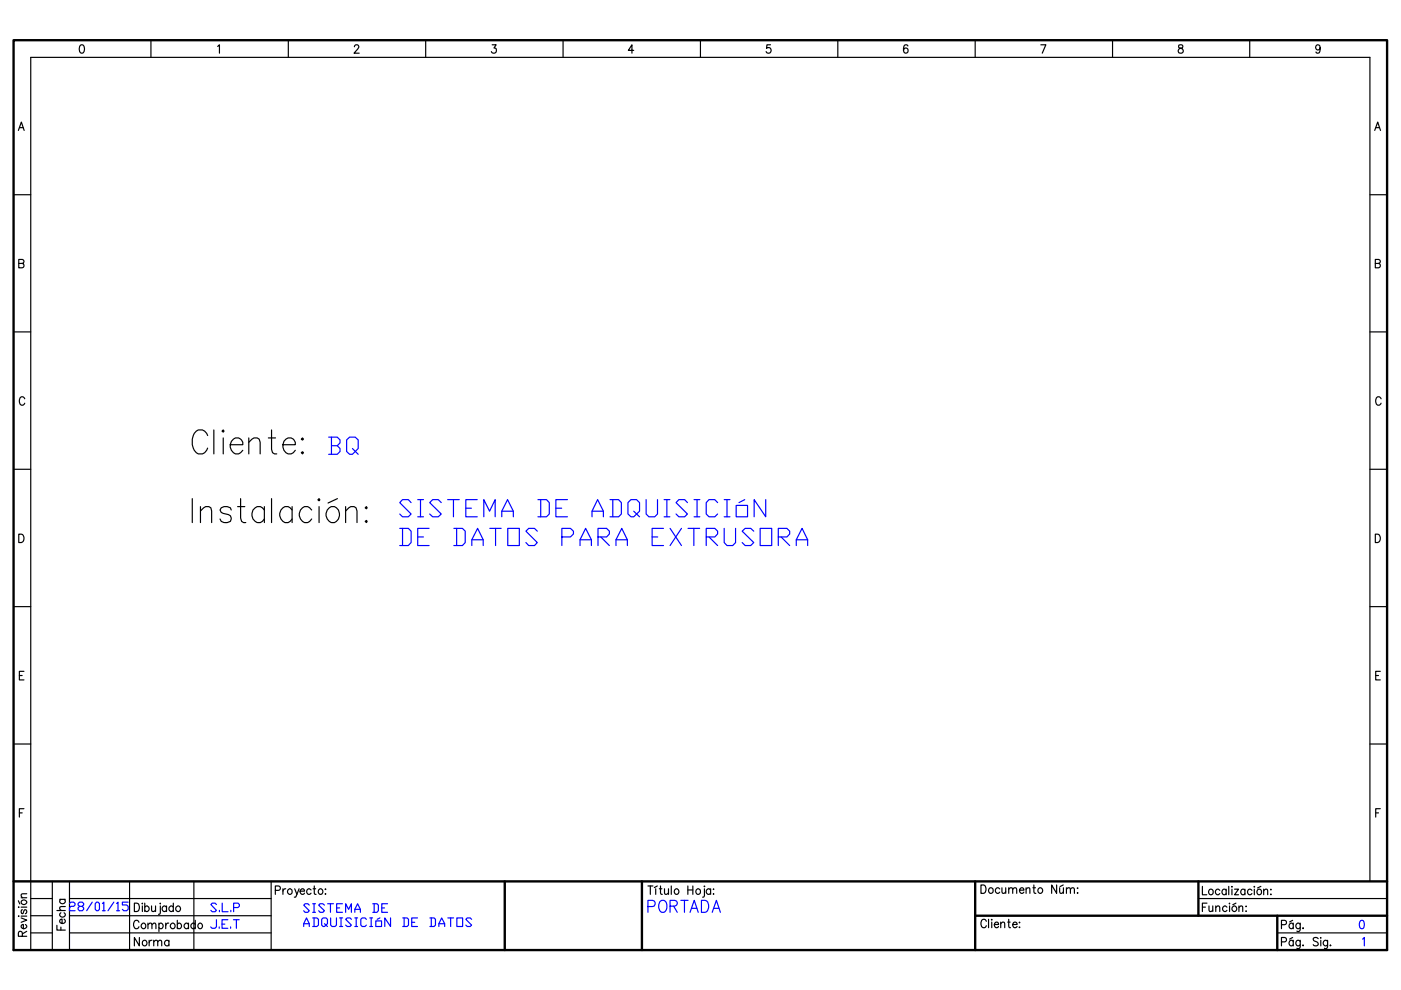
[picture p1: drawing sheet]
<svg xmlns="http://www.w3.org/2000/svg" width="297mm" height="210mm" viewBox="0 0 297 210" stroke-linecap="round" stroke-linejoin="round" font-family="sans-serif">
<!-- layer: Caddy_1 -->
<g fill="none" stroke="#00f" stroke-width=".25">
<path d="M137.4 192.2h.9a.66 .66 0 0 0 .6-.6 .66 .66 0 0 0-.6-.7h-.9v2.5M139.9 191.2l.4-.3a1.29 1.29 0 0 1 1.1 .8 1.29 1.29 0 0 1-.2 1.4l-.4 .3h-.5l-.4-.3a1.85 1.85 0 0 1 0-1.9zM142.1 192.1h.9a.66 .66 0 0 0 .6-.7l-.2-.4-.4-.1h-.9v2.5M142.8 192.1l.8 1.3M144.4 190.9h1.5M145.1 190.9v2.5M146.3 193.4l.9-2.5 .8 2.5M146.6 192.6h1.1M148.7 190.9h.8a1.41 1.41 0 0 1 .8 1.3 1.41 1.41 0 0 1-.8 1.2h-.8zM151 193.4l.9-2.5 .8 2.5M151.3 192.6h1.1M288.5 195.2l.3-.1a1.13 1.13 0 0 1 0 1.8l-.3-.1a1.37 1.37 0 0 1 0-1.6z"/>
<path d="M288.9 199.1l.4-.3v1.7"/>
</g>
<g fill="none" stroke="#000" stroke-width=".25">
<path d="M17.1 9.6l.3-.1a1.07 1.07 0 0 1 0 1.8h-.1a1.17 1.17 0 0 1-.2-1.7zM32 8.5v3.7M46.1 9.8l.4-.3v1.8M61.1 8.5v3.7M75.1 9.9l.3-.4 .6 .2a.55 .55 0 0 1-.2 .7l-.7 .9h1.1M90.3 8.5v3.7M104.4 9.5h.8l-.5 .7a.56 .56 0 0 1 .5 .9 .56 .56 0 0 1-1-.2M119.4 8.5v3.7M134.4 10.7h-1.2l.8-1.2v1.8M148.5 8.5v3.7M163.4 9.5h-.8l-.1 .8a.57 .57 0 0 1 .9 0 .57 .57 0 0 1-.1 .8 .57 .57 0 0 1-.9-.2M177.6 8.5v3.7"/>
<path d="M192.5 9.8a.47 .47 0 0 0-.7-.2l-.2 .2a1.07 1.07 0 0 0 .4 1.5 .52 .52 0 0 0 .6-.5 .52 .52 0 0 0-.5-.6 .52 .52 0 0 0-.5 .5M206.8 8.5v3.7M220.7 9.5h1l-.7 1.8M235.9 8.5v3.7M249.9 9.6v.5l.2 .1a.57 .57 0 0 1 .8 .5 .57 .57 0 0 1-.7 .6 .52 .52 0 0 1-.4-.6 .52 .52 0 0 1 .4-.4l.5-.2 .1-.3a.57 .57 0 0 0-.9-.2zM265 8.5v3.7M279.9 10.1a.49 .49 0 0 1-.7 .4 .49 .49 0 0 1-.2-.8 .49 .49 0 0 1 .8 .1l.1 .3a.86 .86 0 0 1-.6 1.2l-.3-.3M3.9 27.7l.6-1.8 .6 1.8M4.1 27.1h.8M291.5 27.7l.6-1.8 .6 1.8M291.7 27.1h.8M2.9 41.3h3.6"/>
<path d="M4 55h.7l.3 .2 .1 .3-.4 .4a.47 .47 0 0 1 .4 .4 .47 .47 0 0 1-.4 .5h-.7zM4 55.9h.7M290.4 41.3h3.7M291.6 55h.7l.3 .2 .1 .3-.4 .4a.47 .47 0 0 1 .4 .4 .47 .47 0 0 1-.4 .5h-.7zM291.6 55.9h.7M2.9 70.4h3.6M290.4 70.4h3.7M2.9 99.5h3.6M5.2 84.6a.57 .57 0 0 0-.8-.4 1.14 1.14 0 0 0 .1 1.7 .61 .61 0 0 0 .7-.4M44 92.3a1.56 1.56 0 0 0-1.5-1.2 1.56 1.56 0 0 0-1.5 1.2 3.1 3.1 0 0 0 1 3.9 1.62 1.62 0 0 0 2-1.2M45.3 91.2v5M47.1 91.4l.2-.2 .2 .2-.2 .2z"/>
<path d="M47.3 92.9v3.3M48.8 94.3h2.7a1.27 1.27 0 0 0-.9-1.4 1.27 1.27 0 0 0-1.5 .7 1.72 1.72 0 0 0-.1 1.8 1.72 1.72 0 0 0 1.6 .8l.9-.7M52.7 93.8l1.1-.9h.7l.4 .2 .3 .7v2.4M52.7 92.9v3.3M56.9 92.9h1.5M57.6 91.2v4.1l.2 .7 .4 .2h.5M60 94.3h2.6a1.27 1.27 0 0 0-.9-1.4 1.27 1.27 0 0 0-1.5 .7 1.72 1.72 0 0 0-.1 1.8 1.72 1.72 0 0 0 1.6 .8l.5-.2 .4-.5M63.9 96l.2-.2 .2 .2-.2 .2zM63.9 93.1l.2-.2 .2 .2-.2 .2zM290.4 99.5h3.7M292.8 84.6a.57 .57 0 0 0-.8-.4 1.14 1.14 0 0 0 .1 1.7 .61 .61 0 0 0 .7-.4M4 113.3a.91 .91 0 0 1 1.1 .8 .91 .91 0 0 1-1.1 .9z"/>
<path d="M40.8 105.7v5.1M42.5 108.3l1.1-.9h.7l.4 .3 .2 .6v2.5M42.5 107.4v3.4M49 108.1l-.1-.4a1.45 1.45 0 0 0-2.2 .4l.2 .5 1.5 .5a.94 .94 0 0 1 .5 1.4 1.42 1.42 0 0 1-2.2-.5M50.4 107.4h1.5M51 105.7v4.1l.2 .7 .4 .3h.5M56 108.1a1.45 1.45 0 0 0-1.8-.6 1.45 1.45 0 0 0-.8 1.9 1.38 1.38 0 0 0 1.1 1.4 1.38 1.38 0 0 0 1.5-.8M56 107.4v3.4M57.6 105.7v5.1M61.9 108.1a1.39 1.39 0 0 0-1.6-.7 1.39 1.39 0 0 0-1 1.5 1.5 1.5 0 0 0 .5 1.5 1.5 1.5 0 0 0 1.7 .1l.4-.5M61.9 107.4v3.4M66.1 108.1a1.39 1.39 0 0 0-1.6-.7 1.39 1.39 0 0 0-1 1.5 1.5 1.5 0 0 0 .5 1.5 1.5 1.5 0 0 0 1.7 .1l.4-.5"/>
<path d="M67.4 106l.2-.3 .2 .3-.2 .2zM67.6 107.4v3.4M69.8 107.7a1.47 1.47 0 0 1 1.7 .1 1.47 1.47 0 0 1 .5 1.6 1.42 1.42 0 0 1-1.5 1.4 1.42 1.42 0 0 1-1.4-1.4l.3-1.3zM71.5 105.7l-1.9 1M73.3 108.3l1.1-.9h.7l.4 .3 .2 .6v2.5M73.3 107.4v3.4M77.4 110.5l.3-.2 .2 .2-.2 .3zM77.4 107.7l.3-.3 .2 .3-.2 .2zM291.6 113.3a.91 .91 0 0 1 1.1 .8 .91 .91 0 0 1-1.1 .9zM2.9 128.6h3.6M290.4 128.6h3.7M2.9 157.7h3.6"/>
<path d="M4.1 143.2h.6M5.1 142.3h-1v1.9h1M290.4 157.7h3.7M291.7 143.2h.6M292.7 142.3h-1v1.9h1M4.1 172.4h.6M5.1 171.5h-1v1.7M291.7 172.4h.6M292.7 171.5h-1v1.7M2.9 186.9h3.6M3.9 194.2h.1zM3.9 192.3h.1z"/>
<path d="M3.9 191l.3 .7M4.5 194.6l1.2 .5-1.2 .5M4.5 192.3h1.2M4.5 194.2h1.2M4.5 190.3h1.2M4.6 191a.59 .59 0 0 1 .9-.2 .59 .59 0 0 1 0 1 .59 .59 0 0 1-.9-.2zM4.7 198.5v-.9l-.3-.1h-.4l-.1 1h1.8M4.7 192.9a.47 .47 0 0 0-.2 .4 .47 .47 0 0 0 .2 .4l.2-.1 .3-.7h.3a.49 .49 0 0 1-.1 .8M5.4 196a.54 .54 0 0 1 0 .9 .54 .54 0 0 1-.8-.2v-.6l.4-.1v.9M5.7 189.5l-1.1 .1-.1 .4 .3 .3M5.7 197.5l-1 .5M6.5 197.8h4.6"/>
<path d="M6.5 190.5h4.6M6.5 194.2h4.6M11.1 186.9v14.5M12.1 196.2v1h1.7M12.1 193.1h1.7M12.7 190.7h1.1M12.9 193.5a.53 .53 0 0 0 0 .8 .53 .53 0 0 0 .7 0 .53 .53 0 0 0 0-.8M12.9 190.7a.53 .53 0 0 0 0 .8 .53 .53 0 0 0 .7 0 .53 .53 0 0 0 0-.8M12.9 196.6v.6M13.6 194.9a.53 .53 0 0 1 .1 .7 .53 .53 0 0 1-.8 .1 .53 .53 0 0 1-.1-.7l.4-.1v.9M13.8 192.2l-1.1 .1v.4l.3 .4M14.7 197.8h42.8"/>
<path d="M14.7 190.5h42.8M14.7 186.9v14.5M14.7 194.2h42.8M27.5 186.9v14.5M28.5 191.5a.9 .9 0 0 1 1.1 .9 .9 .9 0 0 1-1.1 .9zM29.5 195.6a.59 .59 0 0 0-.8-.5 .59 .59 0 0 0-.4 .7v.4a.59 .59 0 0 0 .5 .7 .59 .59 0 0 0 .7-.4M29.5 198.8v1.7l-1-1.7v1.7M30 196a.51 .51 0 0 1 .8-.1 .51 .51 0 0 1 0 .8 .51 .51 0 0 1-.8 0zM30.1 191.6h.1zM30.2 192.1v1.2M30.2 199.6a.53 .53 0 0 1 .8 0 .53 .53 0 0 1 0 .7 .53 .53 0 0 1-.8 0zM30.7 192.3a.53 .53 0 0 1 .8 0 .53 .53 0 0 1 0 .8 .53 .53 0 0 1-.8-.1"/>
<path d="M30.7 191.5v1.8M31.4 196.1l.3-.4 .5 .1v1.1M31.4 195.7v1.2M31.6 199.4v1.1M32.1 192.1v.9a.38 .38 0 0 0 .7 .2l.2-.2M32.2 199.4a.5 .5 0 0 0-.6 .5M32.2 196.1l.4-.4h.3l.2 .4v.8M32.6 199.7l.4-.3h.4v1.1M32.6 199.4v1.1M33 192.1v1.2M33.4 199.7l.4-.3h.4l.1 1.1M33.7 196a.56 .56 0 0 1 .9 .2 .56 .56 0 0 1-.6 .7l-.3-.2"/>
<path d="M33.7 195.7v1.8M33.9 191.6h.1zM34 192.1v1.5l-.1 .2-.3 .1M35.1 195.7v1.2M35.3 192.3a.53 .53 0 0 0-.8 0 .53 .53 0 0 0 0 .8 .53 .53 0 0 0 .8-.1M35.3 192.1v1.2M35.8 195.7a.58 .58 0 0 0-.7 .5M35.8 199.6a.53 .53 0 0 0-.8 0 .53 .53 0 0 0 0 .7 .53 .53 0 0 0 .8 0M35.8 199.4v1.1M36.7 192.3a.53 .53 0 0 0-.7 0 .53 .53 0 0 0 0 .8 .53 .53 0 0 0 .7-.1M36.7 191.5v1.8M37.6 196a.56 .56 0 0 1 .9 .2 .56 .56 0 0 1-.6 .7l-.3-.2"/>
<path d="M37.6 195.1v1.8M40 196a.53 .53 0 0 0-.8-.1 .53 .53 0 0 0 0 .8 .53 .53 0 0 0 .8 0M40 195.7v1.2M41.1 186.9v14.5M41.4 196a.53 .53 0 0 0-.8-.1 .53 .53 0 0 0 0 .8 .53 .53 0 0 0 .8 0M41.4 195.1v1.8M42 196a.51 .51 0 0 1 .8-.1 .51 .51 0 0 1 0 .8 .51 .51 0 0 1-.8 0zM57.5 186.9v14.5M58.4 188.8h.7a.47 .47 0 0 0 .4-.5 .47 .47 0 0 0-.4-.5h-.7v1.8M60 188.4v1.2M60.6 188.4l-.4 .2-.2 .3M61 188.7a.51 .51 0 0 1 .8 0 .51 .51 0 0 1 0 .7 .51 .51 0 0 1-.8 0z"/>
<path d="M62.5 188.4l.4 1.2M63.4 188.4l-.7 1.7-.3 .1M63.6 188.9h1a.47 .47 0 0 0-.5-.5 .47 .47 0 0 0-.5 .5l.1 .5a.47 .47 0 0 0 .4 .2 .47 .47 0 0 0 .5-.2M66 188.7a.53 .53 0 0 0-.8-.1 .53 .53 0 0 0 0 .8 .53 .53 0 0 0 .8 0M66.4 188.4h.5M66.6 187.8l.1 1.7 .3 .1M67.6 188.7a.51 .51 0 0 1 .7 0 .51 .51 0 0 1 0 .7 .51 .51 0 0 1-.7 0zM68.9 189.5h.2zM69 188.4v.2zM137.4 187.8h1M137.9 187.8v1.8M139 188.4v1.2"/>
<path d="M139.4 187.8l-.7 .4M139.8 188.4h.5M140 187.8v1.5l.1 .2 .3 .1M140.9 188.4l.1 1.1 .3 .1 .4-.3M141.7 188.4v1.2M142.3 187.8v1.8M143 188.7a.51 .51 0 0 1 .8 0 .51 .51 0 0 1 0 .7 .51 .51 0 0 1-.8 0zM145.8 187.8v1.8M145.8 188.7h1.1M146.9 187.8v1.8M147.6 188.7a.51 .51 0 0 1 .8 0 .51 .51 0 0 1 0 .7 .51 .51 0 0 1-.8 0zM149.3 187.9h.1z"/>
<path d="M149.4 188.4v1.5l-.1 .2-.3 .1M150.7 188.7a.53 .53 0 0 0-.8-.1 .53 .53 0 0 0 0 .8 .53 .53 0 0 0 .8 0M150.7 188.4v1.2M151.2 189.5h.1zM151.3 188.4v.2zM208 187.6a.91 .91 0 0 1 1.1 .9 .91 .91 0 0 1-1.1 .9zM209.1 195.3a.59 .59 0 0 0-.7-.4 .59 .59 0 0 0-.4 .7v.4a.59 .59 0 0 0 .4 .7 .59 .59 0 0 0 .7-.4M209.6 194.9v1.8M209.8 188.3a.55 .55 0 0 1 .8 .5 .55 .55 0 0 1-.8 .5l-.2-.4zM210.2 195h.2zM210.3 195.5v1.2M210.8 196h.9l-.1-.3a.51 .51 0 0 0-.7 .1 .51 .51 0 0 0 .1 .7 .51 .51 0 0 0 .7-.1"/>
<path d="M212 188.5a.53 .53 0 0 0-.8-.1 .53 .53 0 0 0 0 .8 .53 .53 0 0 0 .8 0M212.2 195.8l.4-.3 .3 .1 .1 1.1M212.2 195.5v1.2M212.4 188.2l.1 1.1 .4 .1 .3-.3M213.2 188.2v1.2M213.7 195.5h.5M213.9 188.6l.3-.4 .4 .1 .1 1.1M213.9 194.9v1.5l.1 .2 .2 .1M213.9 188.2v1.2M214.7 188.6l.4-.4 .4 .1 .1 1.1M214.7 196h.9a.47 .47 0 0 0-.4-.5 .47 .47 0 0 0-.5 .5v.2a.49 .49 0 0 0 .4 .5 .49 .49 0 0 0 .5-.3M216.1 196.6h.1z"/>
<path d="M216.1 195.6h.1zM216.2 188.7h.9a.47 .47 0 0 0-.5-.5 .47 .47 0 0 0-.4 .5v.2a.49 .49 0 0 0 .3 .5 .49 .49 0 0 0 .6-.2M217.6 188.6l.3-.4 .4 .1 .1 1.1M217.6 188.2v1.2M219 188.2h.5M219.2 187.6v1.5l.1 .2 .3 .1M220.1 188.5a.53 .53 0 0 1 .8-.1 .53 .53 0 0 1 0 .8 .53 .53 0 0 1-.8 0zM224 187.6v1.8l-1-1.8v1.8M224.7 188.2v1.1l.4 .1 .4-.3M225.4 187.6l-.7 .4M225.5 188.2v1.2M226.1 188.6l.4-.4 .4 .1v1.1"/>
<path d="M226.1 188.2v1.2M226.9 188.6l.4-.4 .4 .1 .1 1.1M228.4 189.3h.2zM228.4 188.3h.2zM254.1 190.5h40M254.9 187.9v1.8h1M254.9 192.3h.7M255.9 191.5h-1v1.8M256.3 192.1l.1 1.1 .4 .1 .3-.3M256.5 188.6a.55 .55 0 0 1 .7 .5 .55 .55 0 0 1-.7 .5l-.3-.4zM257.1 192.1v1.2M257.8 192.4l.3-.3 .4 .1 .1 1.1"/>
<path d="M257.8 192.1v1.2M258.6 188.8a.53 .53 0 0 0-.8-.1 .53 .53 0 0 0 0 .8 .53 .53 0 0 0 .8 0M260 188.8a.56 .56 0 0 0-1 .2 .56 .56 0 0 0 .7 .7l.3-.2M260 188.5v1.2M260.1 192.3a.53 .53 0 0 0-.7 0 .53 .53 0 0 0 0 .8 .53 .53 0 0 0 .7-.1M260.5 187.9v1.8M260.6 191.6h.1zM260.7 192.1v1.2M261.1 188h.2zM261.2 188.5v1.2M261.7 188.5h.9l-.9 1.2h.9M262 191.5l-.6 .3"/>
<path d="M262.7 192.4l.4-.3 .3 .1 .1 1.1M262.7 192.1v1.2M263.9 188.8a.56 .56 0 0 0-.9 .2 .56 .56 0 0 0 .7 .7l.2-.2M263.9 188.5v1.2M264.1 193.2h.1zM264.2 192.1v.1zM265.4 188.8a.53 .53 0 0 0-.7-.1 .53 .53 0 0 0 0 .8 .53 .53 0 0 0 .7 0M265.9 188h.1zM265.9 188.5v1.2M266.7 188.6a.55 .55 0 0 1 .8 .5 .55 .55 0 0 1-.8 .5l-.2-.4zM267.3 187.9l-.7 .4M267.9 188.9l.4-.4 .4 .1 .1 1.1"/>
<path d="M267.9 188.5v1.2M269.4 189.6h.1zM269.4 188.6h.1zM270.8 197.8h23.3M271.7 196.1h.7a.47 .47 0 0 0 .4-.5 .47 .47 0 0 0-.4-.5h-.7v1.8M271.7 199.7h.7a.47 .47 0 0 0 .4-.5 .47 .47 0 0 0-.4-.4h-.7v1.7M274.1 195.1l-.7 .4M274.1 198.8l-.7 .3M274.2 196a.56 .56 0 0 0-.9 .2 .56 .56 0 0 0 .6 .7l.3-.2M274.2 199.6a.56 .56 0 0 0-.9 .2 .56 .56 0 0 0 .6 .7l.3-.2M274.2 195.7v1.2M274.2 199.4v1.1"/>
<path d="M275.7 196a.53 .53 0 0 0-.8-.1 .53 .53 0 0 0 0 .8 .53 .53 0 0 0 .8 0M275.7 195.7l-.1 1.6-.2 .2-.4-.1M275.7 199.6a.53 .53 0 0 0-.8 0 .53 .53 0 0 0 0 .7 .53 .53 0 0 0 .8 0M275.7 199.4l-.1 1.6-.2 .1h-.4M276.2 196.8h.2zM279.5 199a.58 .58 0 0 0-.6-.3 .58 .58 0 0 0-.5 .5l.2 .2 .7 .4a.42 .42 0 0 1 .2 .4 .42 .42 0 0 1-.4 .3h-.5l-.2-.2M280 198.9h.1zM280 199.4v1.1M281.5 199.6a.53 .53 0 0 0-.8 0 .53 .53 0 0 0 0 .7 .53 .53 0 0 0 .8 0M281.5 199.4l-.1 1.6-.2 .1h-.4M290.4 186.9v-174.7h-283.9v189.2M276.3 200.4v.1z"/>
<path d="M282.1 200.4v.1z"/>
<circle cx="36.6" cy="196.4" r=".56"/>
<circle cx="37.7" cy="192.7" r=".55"/>
<circle cx="261.7" cy="192.7" r=".56"/>
</g>
<path d="M2.9 8.5h291.2v192.9h-291.2zM2.9 186.9h291.2M107 186.9v14.5M136.1 186.9v14.5M206.8 186.9v14.5M206.8 194.2h87.3M254.1 186.9v7.3M270.8 194.2v7.2" fill="none" stroke="#000" stroke-width=".5"/>
<!-- layer: 0 -->
<g fill="none" stroke="#00f" stroke-width=".25">
<path d="M69.7 92.7h1.8l.6 .6v.6l-.6 .6 .6 .6v.6l-.6 .6h-1.8M70.3 92.7v3.6M70.3 94.5h1.2M73.5 93.3l.6-.6h1.2l.6 .6v1.8l-1.2 1.2h-.6l-.6-.6zM74.7 95.1l1.2 1.2M84.8 112h1.8l.6 .6v2.4l-.6 .7h-1.8M85.3 112v3.7M87.2 106.6l-.6-.7h-1.3l-.5 .7 2.4 2.4-.6 .6h-1.3l-.5-.6M88.6 109.6h1.2M88.6 105.9h1.2M88.6 113.8h1.2M89.2 105.9v3.7"/>
<path d="M91 112h-2.4v3.7h2.4M93.6 106.6l-.7-.7h-1.2l-.6 .7 2.5 2.4-.7 .6h-1.2l-.6-.6M94.9 105.9h2.5M96.1 105.9v3.7M96.2 112h1.8l.6 .6v2.4l-.6 .7h-1.8M96.8 112v3.7M98.8 107.8h1.1M100 115.7v-1.3l1.3-2.4 1.1 2.4v1.3M100 114.4h2.4M101.2 105.9h-2.4v3.7h2.4M102.6 109.6v-3.7l1.2 2.5 1.2-2.5v3.7M103.8 112h2.5"/>
<path d="M105.1 112v3.7M106.4 109.6v-1.2l1.2-2.5 1.2 2.5v1.2M106.4 108.4h2.4M107.7 112h2.4v3.7h-2.4zM113.9 112.6l-.6-.6h-1.2l-.6 .6 2.4 2.4-.6 .7h-1.2l-.6-.7M114 105.9h1.9l.6 .7v2.4l-.6 .6h-1.9M114.6 105.9v3.7M117.9 107.8h1.2M119.1 113.8h1.8l.7-.6v-.6l-.7-.6h-1.8v3.7M120.3 105.9h-2.4v3.7h2.4M123 115.7v-1.3l1.2-2.4 1.2 2.4v1.3M123 114.4h2.4"/>
<path d="M125.5 109.6v-1.2l1.2-2.5 1.2 2.5v1.2M125.5 108.4h2.4M126.8 113.8h1.8l.6-.6v-.6l-.6-.6h-1.8v3.7M127.4 113.8l1.8 1.9M129.3 105.9h1.8l.6 .7v2.4l-.6 .6h-1.8M129.9 105.9v3.7M130.6 115.7v-1.3l1.2-2.4 1.2 2.4v1.3M130.6 114.4h2.4M133.1 106.6l.7-.7h1.2l.6 .7v1.8l-1.2 1.2h-.6l-.7-.6zM134.4 108.4l1.2 1.2M137 105.9v3.1l.6 .6h1.2l.6-.6v-3.1M138.3 113.8h1.1"/>
<path d="M140.7 112h-2.4v3.7h2.4M140.8 109.6h1.2M140.8 105.9h1.2M141.4 105.9v3.7M142.1 112l2.4 3.7M144.5 112l-2.4 3.7M145.8 106.6l-.6-.7h-1.3l-.6 .7 2.5 2.4-.6 .6h-1.3l-.6-.6M145.9 112h2.4M147.1 112v3.7M147.2 109.6h1.2M147.2 105.9h1.2M147.8 105.9v3.7"/>
<path d="M149.7 113.8h1.9l.5-.6v-.6l-.5-.6h-1.9v3.7M150.3 113.8l1.8 1.9M152.1 106.6l-.5-.7h-1.3l-.6 .7v2.4l.6 .6h1.3l.5-.6M153.5 112v3l.6 .7h1.3l.6-.7v-3M153.5 109.6h1.3M153.5 105.9h1.3M154.1 105.9v3.7M156.1 107.2h2.4v2.4h-2.4zM157.9 105.9l-1.2 .7M159.8 112.6l-.6-.6h-1.2l-.6 .6 2.4 2.4-.6 .7h-1.2l-.6-.7M161.2 112h2.4v3.7h-2.4zM162.3 105.9v3.7l-2.4-3.7v3.7"/>
<path d="M165 113.8h1.8l.6-.6v-.6l-.6-.6h-1.8v3.7M165.6 113.8l1.8 1.9M168.8 115.7v-1.3l1.3-2.4 1.1 2.4v1.3M168.8 114.4h2.4M14.7 191.6l.3-.3h.6l.3 .3v.3l-.3 .3h-.6l-.3 .3v.6h1.2M16.8 192.2l-.2 .3v.3l.2 .3h.6l.3-.3v-.3l-.3-.3h-.6l-.2-.3v-.3l.2-.3h.6l.3 .3v.3l-.3 .3M19.6 191.3l-1.2 1.8M20.2 191.6l.3-.3h.3l.3 .3v1.2l-.3 .3h-.3l-.3-.3zM21.7 191.6l.3-.3v1.8M21.7 193.1h.6M24.1 191.3l-1.2 1.8M24.7 191.6l.3-.3v1.8"/>
<path d="M24.7 193.1h.7M27.2 191.3h-1.2v.6h.8l.4 .3v.6l-.4 .3h-.6l-.2-.3M45.9 191.8l-.3-.3h-.6l-.3 .3 1.2 1.2-.3 .3h-.6l-.3-.3M45.9 195v1.5l-.3 .3h-.6l-.3-.3M46.5 196.5v.3M46.5 193v.3M47.1 195.9h.6M47.1 191.5v1.8h1.2M48.3 195h-1.2v1.8h1.2M48.9 196.5v.3M48.9 193v.3M49.5 195h1.2"/>
<path d="M49.5 192.4h1l.3-.3v-.3l-.3-.3h-1v1.8M50.1 195v1.8M64.4 196.4v-.6l.6-1.2 .6 1.2v.6M64.4 195.8h1.2M65.6 191.9l-.3-.3h-.6l-.3 .3 1.2 1.2-.3 .3h-.6l-.3-.3M66.3 194.6h.9l.3 .3v1.2l-.3 .3h-.9M66.3 193.4h.6M66.3 191.6h.6M66.6 191.6v1.8M66.6 194.6v1.8M68.2 194.9l.3-.3h.6l.3 .3v.9l-.6 .6h-.3l-.3-.3zM68.8 191.9l-.3-.3h-.6l-.3 .3 1.2 1.2-.3 .3h-.6l-.3-.3"/>
<path d="M68.8 195.8l.6 .6M69.5 191.6h1.2M70.1 191.6v1.8M70.1 194.6v1.5l.3 .3h.6l.3-.3v-1.5M71.4 192.5h.6M72 196.4h.6M72 194.6h.6M72.3 194.6v1.8M72.6 191.6h-1.2v1.8h1.2M73.3 193.4v-1.8l.6 1.2 .6-1.2v1.8M74.5 194.9l-.3-.3h-.6l-.3 .3 1.2 1.2-.3 .3h-.6l-.3-.3M75.2 193.4v-.6l.6-1.2 .6 1.2v.6"/>
<path d="M75.2 192.8h1.2M75.2 196.4h.6M75.2 194.6h.6M75.5 194.6v1.8M77.7 194.9l-.3-.3h-.6l-.3 .3v1.2l.3 .3h.6l.3-.3M78.4 196.4h.6M78.4 194.6h.6M78.7 194.6v1.8M79 191.6h.9l.3 .3v1.2l-.3 .3h-.9M79.3 191.6v1.8M79.7 195.3h1.2v1.1h-1.2zM80.6 194.6l-.6 .3"/>
<path d="M80.9 192.5h.6M82.2 191.6h-1.3v1.8h1.3M82.8 194.6v1.8l-1.2-1.8v1.8M85.4 194.6h.9l.3 .3v1.2l-.3 .3h-.9M85.7 194.6v1.8M87.3 195.6h.6M88.5 194.6h-1.2v1.8h1.2M91.1 194.6h.9l.3 .3v1.2l-.3 .3h-.9M91.4 194.6v1.8M93 196.4v-.6l.6-1.2 .7 1.2v.6M93 195.8h1.3M95 194.6h1.2"/>
<path d="M95.5 194.6v1.8M96.9 194.6h1.2v1.8h-1.2zM100 194.9l-.3-.3h-.6l-.3 .3 1.2 1.2-.3 .3h-.6l-.3-.3"/>
</g>
</svg>
